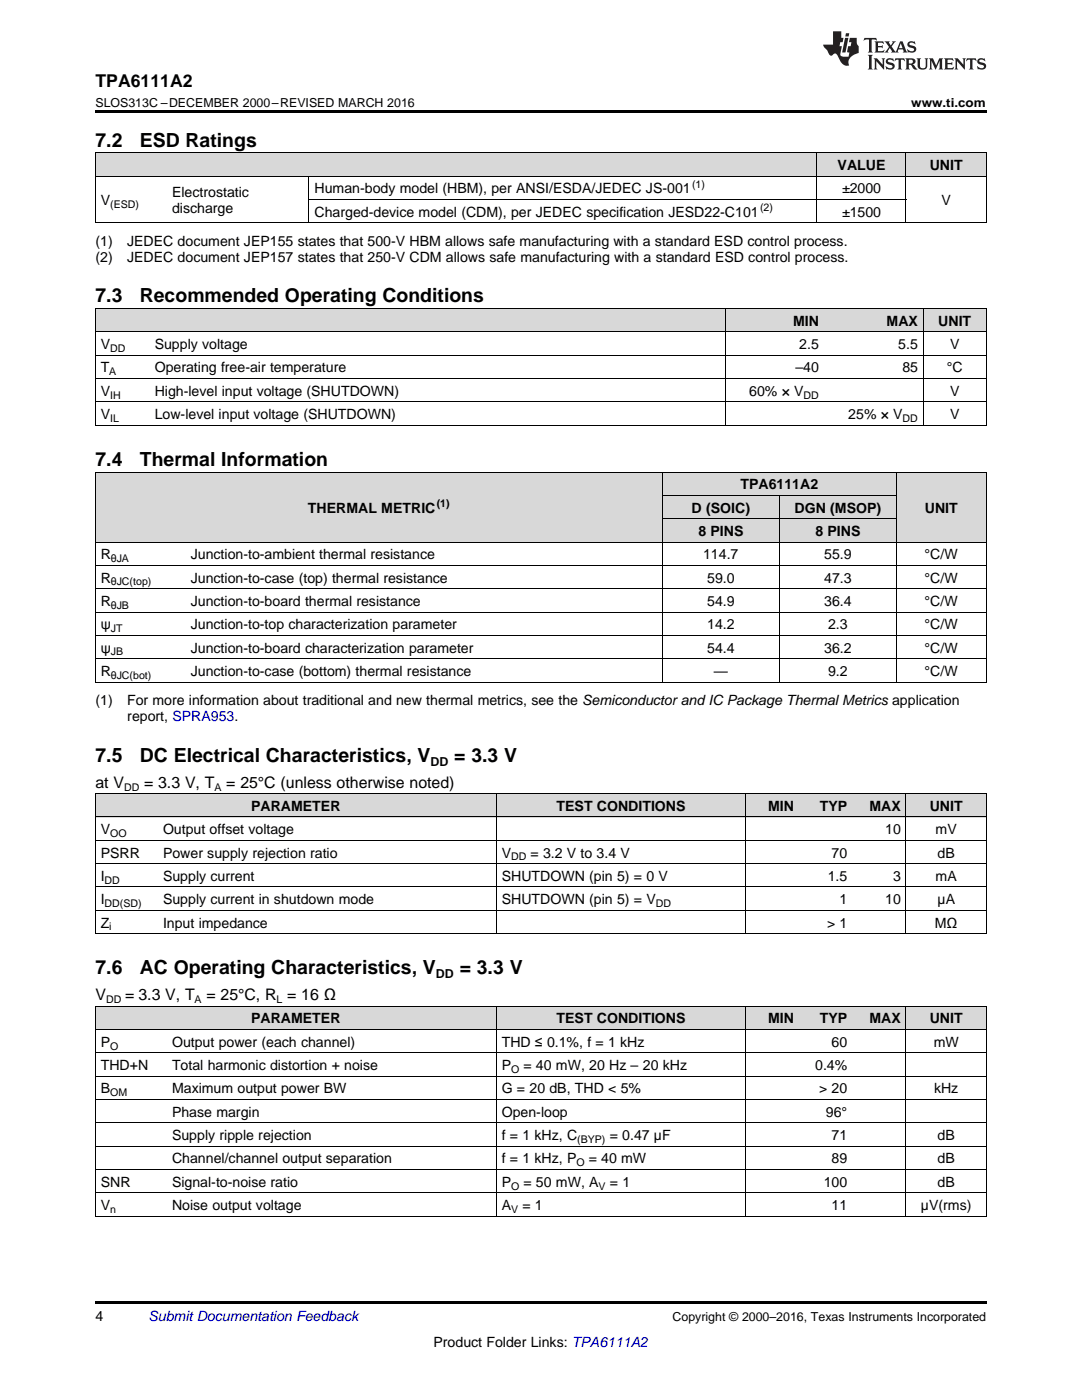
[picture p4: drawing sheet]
<svg xmlns="http://www.w3.org/2000/svg" width="216mm" height="279mm" viewBox="0 0 216 279" stroke-linecap="round" stroke-linejoin="round" font-family="sans-serif">
<defs><g id="words">
<g font-size="3.9">
<text x="19" y="29.3">7.2</text>
<text x="27.9" y="29.3">ESD Ratings</text>
<text x="19" y="60.4">7.3</text>
<text x="27.9" y="60.4">Recommended Operating Conditions</text>
<text x="19" y="93">7.4</text>
<text x="27.9" y="93">Thermal Information</text>
<text x="19" y="152">7.5</text>
<text x="27.9" y="152">DC Electrical Characteristics, V</text>
<text x="90.6" y="152">= 3.3 V</text>
<text x="19" y="194.5">7.6</text>
<text x="27.9" y="194.5">AC Operating Characteristics, V</text>
<text x="91.7" y="194.5">= 3.3 V</text>
</g>
<text font-size="3.5" x="19" y="17.3">TPA6111A2</text>
<g font-size="3.2">
<text x="19" y="157.2">at V</text>
<text x="28.8" y="157.2">= 3.3 V, T</text>
<text x="45.2" y="157.2">= 25°C (unless otherwise noted)</text>
<text x="19" y="199.6">V</text>
<text x="25" y="199.6">= 3.3 V, T</text>
<text x="41.2" y="199.6">= 25°C, R = 16 Ω</text>
</g>
<g font-size="2.8">
<text x="167.1" y="33.9">VALUE</text>
<text x="185.5" y="33.9">UNIT</text>
<text x="20.1" y="40.9">V</text>
<text x="34.3" y="39.3">Electrostatic</text>
<text x="62.8" y="38.6">Human-body model (HBM), per ANSI/ESDA/JEDEC JS-001</text>
<text x="168" y="38.6">±2000</text>
<text x="187.9" y="40.9">V</text>
<text x="34.3" y="42.5">discharge</text>
<text x="62.8" y="43.3">Charged-device model (CDM), per JEDEC specification JESD22-C101</text>
<text x="168" y="43.3">±1500</text>
<text x="19" y="49.1">(1)</text>
<text x="19" y="52.3">(2)</text>
<text x="25.4" y="49.1">JEDEC document JEP155 states that 500-V HBM allows safe manufacturing with a standard ESD control process.</text>
<text x="25.4" y="52.3">JEDEC document JEP157 states that 250-V CDM allows safe manufacturing with a standard ESD control process.</text>
<text x="158.3" y="65">MIN</text>
<text x="176.9" y="65">MAX</text>
<text x="187.2" y="65">UNIT</text>
<text x="20.1" y="69.7">V</text>
<text x="30.9" y="69.7">Supply voltage</text>
<text x="159.5" y="69.7">2.5</text>
<text x="179.2" y="69.7">5.5</text>
<text x="189.6" y="69.7">V</text>
<text x="20.1" y="74.3">T</text>
<text x="30.9" y="74.3">Operating free-air temperature</text>
<text x="158.7" y="74.3">–40</text>
<text x="180.1" y="74.3">85</text>
<text x="188.9" y="74.3">°C</text>
<text x="20.1" y="79">V</text>
<text x="20.1" y="83.6">V</text>
<text x="30.9" y="79">High-level input voltage (SHUTDOWN)</text>
<text x="30.9" y="83.6">Low-level input voltage (SHUTDOWN)</text>
<text x="149.5" y="79">60% × V</text>
<text x="169.3" y="83.6">25% × V</text>
<text x="189.6" y="79">V</text>
<text x="189.6" y="83.6">V</text>
<text x="147.7" y="97.6">TPA6111A2</text>
<text x="61.5" y="102.3">THERMAL METRIC</text>
<text x="138" y="102.3">D (SOIC)</text>
<text x="139.3" y="107">8 PINS</text>
<text x="158.5" y="102.3">DGN (MSOP)</text>
<text x="162.7" y="107">8 PINS</text>
<text x="184.5" y="102.3">UNIT</text>
<text x="20.1" y="111.6">R</text>
<text x="38.1" y="111.6">Junction-to-ambient thermal resistance</text>
<text x="140.3" y="111.6">114.7</text>
<text x="164.5" y="111.6">55.9</text>
<text x="184.5" y="111.6">°C/W</text>
<text x="20.1" y="116.3">R</text>
<text x="38.1" y="116.3">Junction-to-case (top) thermal resistance</text>
<text x="141.1" y="116.3">59.0</text>
<text x="164.5" y="116.3">47.3</text>
<text x="184.5" y="116.3">°C/W</text>
<text x="20.1" y="120.9">R</text>
<text x="20.1" y="125.6">ψ</text>
<text x="38.1" y="120.9">Junction-to-board thermal resistance</text>
<text x="38.1" y="125.6">Junction-to-top characterization parameter</text>
<text x="141.1" y="120.9">54.9</text>
<text x="141.1" y="125.6">14.2</text>
<text x="164.5" y="120.9">36.4</text>
<text x="165.2" y="125.6">2.3</text>
<text x="184.5" y="120.9">°C/W</text>
<text x="184.5" y="125.6">°C/W</text>
<text x="20.1" y="130.2">ψ</text>
<text x="38.1" y="130.2">Junction-to-board characterization parameter</text>
<text x="141.1" y="130.2">54.4</text>
<text x="164.5" y="130.2">36.2</text>
<text x="184.5" y="130.2">°C/W</text>
<text x="20.1" y="134.9">R</text>
<text x="38.1" y="134.9">Junction-to-case (bottom) thermal resistance</text>
<text x="142.4" y="134.9">—</text>
<text x="165.2" y="134.9">9.2</text>
<text x="184.5" y="134.9">°C/W</text>
<text x="19" y="140.8">(1)</text>
<text x="25.4" y="140.8">For more information about traditional and new thermal metrics, see the Semiconductor and IC Package Thermal Metrics application</text>
<text x="25.4" y="143.9">report, SPRA953.</text>
<text x="50.1" y="161.8">PARAMETER</text>
<text x="111.1" y="161.8">TEST CONDITIONS</text>
<text x="153.2" y="161.8">MIN</text>
<text x="163.6" y="161.8">TYP</text>
<text x="173.5" y="161.8">MAX</text>
<text x="185.5" y="161.8">UNIT</text>
<text x="20.1" y="166.5">V</text>
<text x="32.5" y="166.5">Output offset voltage</text>
<text x="176.6" y="166.5">10</text>
<text x="186.7" y="166.5">mV</text>
<text x="20.1" y="171.1">PSRR</text>
<text x="32.5" y="171.1">Power supply rejection ratio</text>
<text x="100.1" y="171.1">V</text>
<text x="105.9" y="171.1">= 3.2 V to 3.4 V</text>
<text x="165.9" y="171.1">70</text>
<text x="187.1" y="171.1">dB</text>
<text x="20.1" y="175.8">I</text>
<text x="32.5" y="175.8">Supply current</text>
<text x="100.1" y="175.8">SHUTDOWN (pin 5) = 0 V</text>
<text x="165.2" y="175.8">1.5</text>
<text x="178.2" y="175.8">3</text>
<text x="186.7" y="175.8">mA</text>
<text x="20.1" y="180.4">I</text>
<text x="20.1" y="185.1">Z</text>
<text x="32.5" y="180.4">Supply current in shutdown mode</text>
<text x="32.5" y="185.1">Input impedance</text>
<text x="100.1" y="180.4">SHUTDOWN (pin 5) = V</text>
<text x="165" y="185.1">&gt; 1</text>
<text x="167.5" y="180.4">1</text>
<text x="176.6" y="180.4">10</text>
<text x="186.5" y="185.1">MΩ</text>
<text x="187.1" y="180.4">µA</text>
<text x="20.1" y="208.9">P</text>
<text x="34.3" y="208.9">Output power (each channel)</text>
<text x="50.1" y="204.3">PARAMETER</text>
<text x="100.1" y="208.9">THD ≤ 0.1%, f = 1 kHz</text>
<text x="111.1" y="204.3">TEST CONDITIONS</text>
<text x="153.2" y="204.3">MIN</text>
<text x="163.6" y="204.3">TYP</text>
<text x="165.9" y="208.9">60</text>
<text x="173.5" y="204.3">MAX</text>
<text x="185.5" y="204.3">UNIT</text>
<text x="186.3" y="208.9">mW</text>
<text x="20.1" y="213.6">THD+N</text>
<text x="34.3" y="213.6">Total harmonic distortion + noise</text>
<text x="100.1" y="213.6">P</text>
<text x="104.5" y="213.6">= 40 mW, 20 Hz – 20 kHz</text>
<text x="162.7" y="213.6">0.4%</text>
<text x="20.1" y="218.2">B</text>
<text x="34.3" y="218.2">Maximum output power BW</text>
<text x="100.1" y="218.2">G = 20 dB, THD &lt; 5%</text>
<text x="163.4" y="218.2">&gt; 20</text>
<text x="186.4" y="218.2">kHz</text>
<text x="34.3" y="222.9">Phase margin</text>
<text x="34.3" y="227.5">Supply ripple rejection</text>
<text x="100.1" y="222.9">Open-loop</text>
<text x="100.1" y="227.5">f = 1 kHz, C</text>
<text x="121.7" y="227.5">= 0.47 µF</text>
<text x="164.8" y="222.9">96°</text>
<text x="165.9" y="227.5">71</text>
<text x="187.1" y="227.5">dB</text>
<text x="34.3" y="232.2">Channel/channel output separation</text>
<text x="100.1" y="232.2">f = 1 kHz, P</text>
<text x="117.5" y="232.2">= 40 mW</text>
<text x="165.9" y="232.2">89</text>
<text x="187.1" y="232.2">dB</text>
<text x="20.1" y="236.9">SNR</text>
<text x="34.3" y="236.9">Signal-to-noise ratio</text>
<text x="100.1" y="236.9">P</text>
<text x="104.5" y="236.9">= 50 mW, A</text>
<text x="121.7" y="236.9">= 1</text>
<text x="164.4" y="236.9">100</text>
<text x="187.1" y="236.9">dB</text>
<text x="20.1" y="241.5">V</text>
<text x="34.3" y="241.5">Noise output voltage</text>
<text x="100.1" y="241.5">A</text>
<text x="104.2" y="241.5">= 1</text>
<text x="165.9" y="241.5">11</text>
<text x="183.8" y="241.5">µV(rms)</text>
<text x="19" y="263.6">4</text>
<text x="86.5" y="268.9">Product Folder Links: TPA6111A2</text>
</g>
<text font-size="2.8" fill="#0000c8" x="29.6" y="263.6">Submit Documentation Feedback</text>
<g font-size="2.5">
<text x="19" y="21.4">SLOS313C –DECEMBER 2000–REVISED MARCH 2016</text>
<text x="181.8" y="21.4">www.ti.com</text>
<text x="85.9" y="152.8">DD</text>
<text x="87" y="195.2">DD</text>
<text x="134.2" y="263.6">Copyright © 2000–2016, Texas Instruments Incorporated</text>
</g>
<g font-size="2.1">
<text x="22" y="41.5">(ESD)</text>
<text x="138.1" y="37.5">(1)</text>
<text x="151.7" y="42.1">(2)</text>
<text x="22" y="70.2">DD</text>
<text x="21.8" y="74.9">A</text>
<text x="22" y="79.6">IH</text>
<text x="160.3" y="79.6">DD</text>
<text x="22" y="84.2">IL</text>
<text x="180.1" y="84.2">DD</text>
<text x="87.1" y="101.2">(1)</text>
<text x="22.1" y="112.2">θJA</text>
<text x="22.1" y="116.8">θJC(top)</text>
<text x="22.1" y="121.5">θJB</text>
<text x="22.1" y="126.2">JT</text>
<text x="22.1" y="130.8">JB</text>
<text x="22.1" y="135.5">θJC(bot)</text>
<text x="24.8" y="157.8">DD</text>
<text x="42.8" y="157.8">A</text>
<text x="22" y="167">OO</text>
<text x="102" y="171.7">DD</text>
<text x="20.9" y="176.4">DD</text>
<text x="20.9" y="181">DD(SD)</text>
<text x="21.8" y="185.7">i</text>
<text x="130.8" y="181">DD</text>
<text x="21.2" y="200.2">DD</text>
<text x="38.8" y="200.2">A</text>
<text x="55.2" y="200.2">L</text>
<text x="22" y="209.5">O</text>
<text x="102" y="214.1">O</text>
<text x="22" y="218.8">OM</text>
<text x="115" y="232.8">O</text>
<text x="115.2" y="228.1">(BYP)</text>
<text x="102" y="237.4">O</text>
<text x="119.5" y="237.4">V</text>
<text x="22" y="242.1">n</text>
<text x="102" y="242.1">V</text>
</g>
</g></defs>
<g fill="#d8d8d8">
<path d="M19 200.9h14.3v4.6h-14.3z"/>
<path d="M33.3 200.9h65.8v4.6h-65.8z"/>
<path d="M99.1 200.9h49.7v4.6h-49.7z"/>
<path d="M148.8 200.9h10.7v4.6h-10.7z"/>
<path d="M159.5 200.9h10.7v4.6h-10.7z"/>
<path d="M170.2 200.9h10.6v4.6h-10.6z"/>
<path d="M180.8 200.9h16v4.6h-16z"/>
<path d="M19 158.4h12.5v4.7h-12.5z"/>
<path d="M31.5 158.4h67.6v4.7h-67.6z"/>
<path d="M99.1 158.4h49.7v4.7h-49.7z"/>
<path d="M148.8 158.4h10.7v4.7h-10.7z"/>
<path d="M159.5 158.4h10.7v4.7h-10.7z"/>
<path d="M170.2 158.4h10.6v4.7h-10.6z"/>
<path d="M180.8 158.4h16v4.7h-16z"/>
<path d="M19 94.3h18v13.9h-18z"/>
<path d="M37 94.3h95.2v13.9h-95.2z"/>
<path d="M178.9 94.3h17.9v13.9h-17.9z"/>
<path d="M132.2 103.6h23.3v4.6h-23.3z"/>
<path d="M155.5 103.6h23.4v4.6h-23.4z"/>
<path d="M132.2 98.9h23.3v4.7h-23.3z"/>
<path d="M155.5 98.9h23.4v4.7h-23.4z"/>
<path d="M132.2 94.3h23.3v4.6h-23.3z"/>
<path d="M155.5 94.3h23.4v4.6h-23.4z"/>
<path d="M19 61.6h10.8v4.7h-10.8z"/>
<path d="M29.8 61.6h114.9v4.7h-114.9z"/>
<path d="M144.7 61.6h19.8v4.7h-19.8z"/>
<path d="M164.5 61.6h19.8v4.7h-19.8z"/>
<path d="M184.3 61.6h12.5v4.7h-12.5z"/>
<path d="M19 30.6h14.3v4.6h-14.3z"/>
<path d="M33.3 30.6h28.4v4.6h-28.4z"/>
<path d="M61.7 30.6h101.4v4.6h-101.4z"/>
<path d="M163.1 30.6h17.7v4.6h-17.7z"/>
<path d="M180.8 30.6h16v4.6h-16z"/>
</g>
<g fill="#000">
<path d="M19 22h177.8v.5h-177.8zM19 44.5h.2zM61.6 44.5h.1zM162.9 44.5h.2zM180.7 44.5h.1zM196.7 44.5h.1zM19 84.9h.2zM144.6 84.9h.1zM164.4 84.9h.1zM184.1 84.9h.2zM196.7 84.9h.1zM19 136.1l.2 .1z"/>
<path d="M132.1 136.1l.1 .1zM155.4 136.1l.1 .1zM178.8 136.1l.1 .1zM196.7 136.1l.1 .1zM19 186.3l.2 .1zM99 186.3l.1 .1zM148.7 186.3l.1 .1zM159.4 186.3l.1 .1zM170.1 186.3l.1 .1zM180.7 186.3l.1 .1zM196.7 186.3l.1 .1zM19 242.7l.2 .1z"/>
<path d="M99 242.7l.1 .1zM148.7 242.7l.1 .1zM159.4 242.7l.1 .1zM170.1 242.7l.1 .1zM180.7 242.7l.1 .1zM196.7 242.7l.1 .1zM19 259.7h177.8v.5h-177.8z"/>
</g>
<g fill="none" stroke="#000" stroke-width=".2">
<path d="M19 35.2h177.8M19 30.5h177.8M19.1 30.5v14M61.6 35.2v9.3M61.7 39.8h119.1M163 30.5v14M180.8 30.5v14M196.8 30.5v14M19 44.5h177.8M19 75.5h177.8M19 70.9h177.8M19 66.2h177.8"/>
<path d="M19 61.6h177.8M19.1 61.6v23.3M144.7 61.6v23.3M184.2 61.6v23.3M196.8 61.6v23.3M19 94.2h177.8M19 84.9h177.8M19 80.2h177.8M19.1 94.2v42M132.1 94.2v42M132.2 98.9h46.7M155.5 98.9v37.3"/>
<path d="M178.8 94.2v42M196.8 94.2v42M19 117.5h177.8M19 112.8h177.8M19 108.2h177.8M132.2 103.5h46.7M19 136.1h177.8M19 131.5h177.8M19 126.8h177.8M19 122.1h177.8M19 158.4h177.8v28M19.1 158.4v28"/>
<path d="M99 158.4v28M148.8 158.4v28M180.8 158.4v28M19 177h177.8M19 172.3h177.8M19 167.7h177.8M19 163h177.8M19 186.3h177.8M19 181.7h177.8M19 200.8h177.8v42M19 219.4h177.8M19 214.8h177.8"/>
<path d="M19 210.1h177.8M19 205.5h177.8M19.1 200.8v42M99 200.8v42M148.8 200.8v42M180.8 200.8v42M19 238.1h177.8M19 233.4h177.8M19 228.8h177.8M19 224.1h177.8M19 242.7h177.8"/>
</g>
<g fill="#231f20">
<path d="M172.5 7.6l-.1 .5 .4-.2h.6v.1v2.1l-.2 .4h.9l-.2-.4v-2.1l.1-.1h.5l.5 .2-.2-.5zM174.5 8.3l.2 .3v1.5l-.2 .4h1.8l.2-.6a1.04 1.04 0 0 1-1.3 .2v-.7h.6l.3 .2v-.6l-.3 .2h-.6v-.6l.8-.1 .4 .3-.2-.5zM176.5 8.3l.9 1.1-.9 1.1h.8l-.2-.2 .4-.7 .5 .7-.2 .2h1.5l-.2-.2 .2-.4h.9l.1 .4-.2 .2h1l-.3-.3-.7-1.9h-.5l-.9 2-.8-1 .9-1h-.8l.1 .3-.4 .5-.3-.6 .1-.2zM179.7 8.6l.4 1h-.7zM181.3 8.4a.63 .63 0 0 0-.2 .7 .63 .63 0 0 0 .6 .4l.6 .2 .1 .2a.75 .75 0 0 1-.7 .4 .75 .75 0 0 1-.6-.5l.1 .7 .1-.1a1.11 1.11 0 0 0 1.5-.6 1.13 1.13 0 0 0-1.2-.8l-.1-.4a1.04 1.04 0 0 1 1.2 .2l-.2-.5-.2 .1-.4-.2zM173.2 10.9l.2 .4v2.2l-.2 .4h1l-.3-.4v-2.2l.3-.4zM174.3 11.6l.3 .4v1.5l-.3 .4h.8l-.2-.4v-1.3l1.5 1.7v-1.9l.2-.4h-.7l.2 .4v.9l-1.1-1.3zM177 11.8a.62 .62 0 0 0-.2 .7 .62 .62 0 0 0 .6 .4l.6 .1 .1 .3a.76 .76 0 0 1-.7 .3 .76 .76 0 0 1-.7-.4l.2 .7 .1-.1a1.11 1.11 0 0 0 1.5-.6 1.13 1.13 0 0 0-1.2-.8l-.1-.4a1.04 1.04 0 0 1 1.2 .2l-.2-.6-.2 .1-.5-.1zM178.7 11.6l-.2 .6a.61 .61 0 0 1 .8-.3v1.6l-.2 .4h.9l-.2-.4v-1.6a.63 .63 0 0 1 .7 .3l-.1-.6zM180.6 11.6l.3 .4v1.5l-.3 .4h1l-.2-.2-.1-.8 .6 .2a.76 .76 0 0 0 1.2 .7l-1-1a.58 .58 0 0 0 .6-.5 .58 .58 0 0 0-.5-.6zM181.4 11.9h.1a.45 .45 0 0 1 .5 .1 .45 .45 0 0 1 .1 .5l-.8 .2zM182.9 11.6l.2 .2a2.17 2.17 0 0 0 .3 1.9 .99 .99 0 0 0 1.6-.6v-1.1l.2-.4h-.7l.2 .2a1.92 1.92 0 0 1-.2 1.8 .6 .6 0 0 1-.9-.5v-1.1l.2-.4zM185.4 11.6l.2 .4v1.5l-.2 .4h.7l-.2-.4v-1.4l.8 1.8 .8-1.8v1.4l-.2 .4h.9l-.2-.4v-1.5l.2-.4h-.8l-.6 1.5-.6-1.5zM188.4 11.6l.2 .4v1.5l-.2 .4h1.8l.1-.6a1.04 1.04 0 0 1-1.2 .1v-.6h.5l.4 .2v-.6l-.4 .2h-.5v-.7h.8l.3 .3-.1-.6zM190.5 11.6l.2 .4v1.5l-.2 .4h.7l-.2-.4v-1.3l1.5 1.7v-1.9l.2-.4h-.7l.2 .4v.9l-1.1-1.3zM192.9 11.6l-.1 .6a.61 .61 0 0 1 .7-.3l.1 1.6-.3 .4h1l-.3-.4 .1-1.6a.63 .63 0 0 1 .7 .3l-.1-.6zM195.2 11.8a.62 .62 0 0 0-.2 .7 .62 .62 0 0 0 .6 .4l.6 .1 .1 .3a.76 .76 0 0 1-.7 .3 .76 .76 0 0 1-.6-.4l.1 .7 .1-.1a1.11 1.11 0 0 0 1.6-.6 1.13 1.13 0 0 0-1.3-.8l-.1-.4a1.04 1.04 0 0 1 1.2 .2l-.1-.6-.2 .1-.5-.1z"/>
<path d="M166.2 6.3v2.6h-1.9v.4l.8 .9a.91 .91 0 0 0 1 .8 .56 .56 0 0 1 .5-.3 .56 .56 0 0 1 .5 .3l.4 .8a1.53 1.53 0 0 0 1.9 1.2 1.54 1.54 0 0 1 1-2.1l.9-.3v-1.4a1.52 1.52 0 0 1-.4-1.6h-1.3l-.2 .8h.5l-.2 .8h-.5l-.1 1v.2l.4 .1-.2 .8a1.93 1.93 0 0 1-1.6-.3l.3-1.8h-.5l.2-.8h.4l.2-.8h-.4v-1.3zM168.6 7.6l-.6 2.9h.7l.6-2.9zM168.8 6.6l-.1 .7h.6l.2-.7z"/>
</g>
<use href="#words"/>
</svg>
